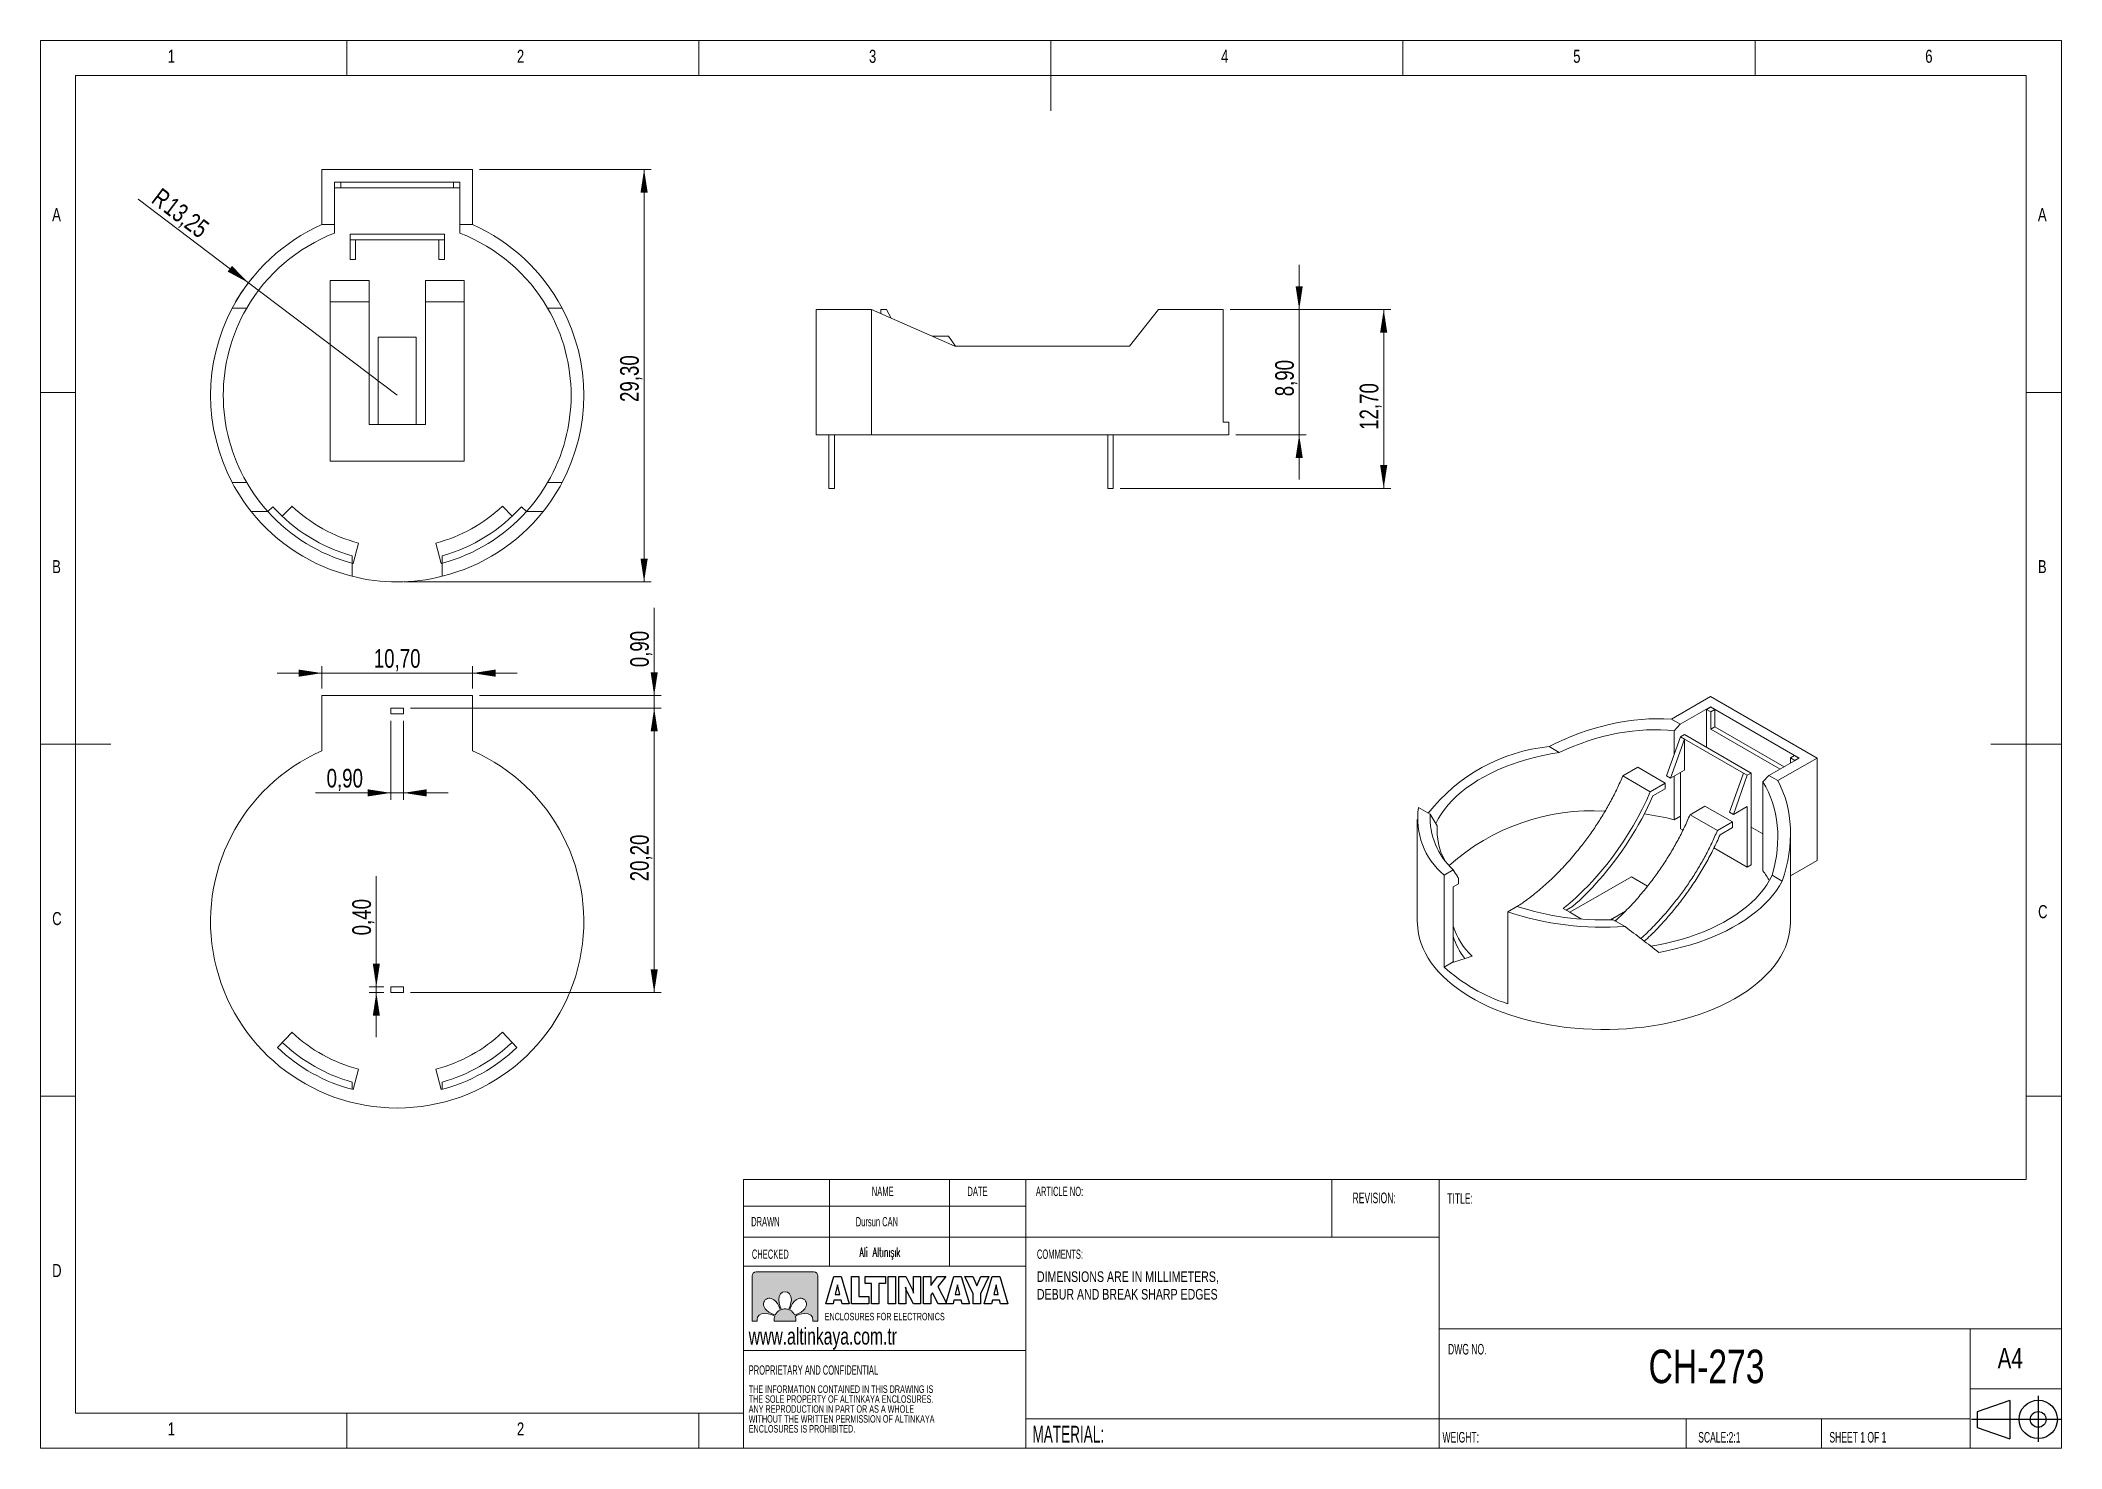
# Model space of a CAD drawing. Header units: millimetres. Extents: x 5 to 292, y 5 to 205.
import ezdxf

# ---------------------------------------------------------------- set-up
doc = ezdxf.new("R2010")
doc.units = ezdxf.units.MM
doc.layers.add('FORMAT', color=7, linetype='Continuous')
doc.layers.add('LAYER2', color=1, linetype='Continuous')
doc.layers.add('LAYER1', color=7, linetype='Continuous', lineweight=15)
doc.styles.add('SLDTEXTSTYLE0', font='TXT', dxfattribs={"width": 0.7})
doc.styles.add('SLDTEXTSTYLE1', font='TXT', dxfattribs={"width": 0.75})
doc.styles.add('SLDTEXTSTYLE2', font='TXT', dxfattribs={"width": 0.605})
doc.styles.add('SLDTEXTSTYLE3', font='TXT', dxfattribs={"width": 0.605, "bigfont": 'bigfont'})
doc.dimstyles.new('SLDDIMSTYLE0', dxfattribs={"dimtxt": 2.645833, "dimasz": 3.302, "dimexe": 0, "dimexo": 0.0625, "dimgap": 0.661458, "dimtad": 2, "dimlfac": 0.5, "dimrnd": 1e-09, "dimzin": 12, "dimdsep": 46, "dimtxsty": 'SLDTEXTSTYLE1', "dimsah": 1, "dimcen": 0.09, "dimadec": 0, "dimazin": 0, "dimtfac": 1, "dimtofl": 0, "dimtmove": 0, "dimatfit": 3, "dimfxl": 1, "dimtolj": 1, "dimtzin": 12, "dimarcsym": 0})
doc.dimstyles.new('SLDDIMSTYLE1', dxfattribs={"dimtxt": 2.645833, "dimasz": 3.302, "dimexe": 0, "dimexo": 0.0625, "dimgap": 0.661458, "dimtad": 2, "dimlfac": 0.5, "dimrnd": 1e-09, "dimzin": 12, "dimdsep": 46, "dimtxsty": 'SLDTEXTSTYLE1', "dimsah": 1, "dimcen": 0.09, "dimadec": 0, "dimazin": 0, "dimtfac": 1, "dimtofl": 0, "dimtmove": 0, "dimatfit": 3, "dimfxl": 1, "dimtolj": 1, "dimtzin": 12, "dimarcsym": 0})
doc.dimstyles.new('SLDDIMSTYLE2', dxfattribs={"dimtxt": 2.645833, "dimasz": 3.302, "dimexe": 0, "dimexo": 0.0625, "dimgap": 0.661458, "dimtad": 2, "dimlfac": 0.5, "dimrnd": 1e-09, "dimzin": 12, "dimdsep": 46, "dimtxsty": 'SLDTEXTSTYLE1', "dimsah": 1, "dimcen": 0.09, "dimadec": 0, "dimazin": 0, "dimtfac": 1, "dimtofl": 0, "dimtmove": 0, "dimatfit": 3, "dimfxl": 1, "dimtolj": 1, "dimtzin": 12, "dimarcsym": 0})

msp = doc.modelspace()

# ---------------------------------------------------------------- texts
at = {"color": 7, "linetype": 'Continuous', "lineweight": 0, "attachment_point": 1}
for s, insert, char_height, style in [('1', (23.083, 203.668), 1.852, 'SLDTEXTSTYLE1'), ('2', (72.667, 203.668), 1.852, 'SLDTEXTSTYLE1'), ('3', (122.667, 203.668), 1.852, 'SLDTEXTSTYLE1'), ('4', (172.667, 203.668), 1.852, 'SLDTEXTSTYLE1'), ('5', (222.667, 203.668), 1.852, 'SLDTEXTSTYLE1'), ('6', (272.667, 203.668), 1.852, 'SLDTEXTSTYLE1'), ('A', (6.667, 181.168), 1.852, 'SLDTEXTSTYLE1'), ('A', (288.667, 181.168), 1.852, 'SLDTEXTSTYLE1'), ('B', (6.667, 131.168), 1.852, 'SLDTEXTSTYLE1'), ('B', (288.667, 131.168), 1.852, 'SLDTEXTSTYLE1'), ('C', (6.667, 81.168), 1.852, 'SLDTEXTSTYLE1'), ('C', (288.693, 82.15), 1.852, 'SLDTEXTSTYLE1'), ('D', (6.667, 31.168), 1.852, 'SLDTEXTSTYLE1'), ('www.altinkaya.com.tr', (105.583, 22.104), 2.38125, 'SLDTEXTSTYLE0'), ('1', (23.083, 8.668), 1.852, 'SLDTEXTSTYLE1'), ('2', (72.667, 8.668), 1.852, 'SLDTEXTSTYLE1')]:
    msp.add_mtext(s, dxfattribs=dict(at, insert=insert, char_height=char_height, style=style))
at = {"layer": 'LAYER1', "attachment_point": 1}
for s, insert, char_height, style in [('NAME', (123.069, 42.143), 1.3229, 'SLDTEXTSTYLE2'), ('DATE', (136.647, 42.143), 1.3229, 'SLDTEXTSTYLE2'), ('ARTICLE NO:', (146.369, 42.143), 1.32292, 'SLDTEXTSTYLE2'), ('REVISION:', (191.342, 41.311), 1.5, 'SLDTEXTSTYLE2'), ('TITLE:', (204.784, 41.223), 1.5, 'SLDTEXTSTYLE2'), ('DRAWN', (105.936, 37.846), 1.3229, 'SLDTEXTSTYLE2'), ('Dursun CAN', (120.788, 37.837), 1.3229, 'SLDTEXTSTYLE2'), ('CHECKED', (106.036, 33.226), 1.3229, 'SLDTEXTSTYLE2'), ('Ali Altınışık', (121.312, 33.525), 1.32292, 'SLDTEXTSTYLE3'), ('COMMENTS:', (146.518, 33.226), 1.3229, 'SLDTEXTSTYLE2'), ('DWG NO.', (204.902, 19.813), 1.5, 'SLDTEXTSTYLE2'), ('CH-273', (233.378, 19.001), 4.7625, 'SLDTEXTSTYLE1'), ('A4', (282.949, 19.245), 2.9104, 'SLDTEXTSTYLE1'), ('PROPRIETARY AND CONFIDENTIAL', (105.583, 16.762), 1.32292, 'SLDTEXTSTYLE2'), ('MATERIAL: ', (145.883, 8.185), 2.3813, 'SLDTEXTSTYLE2'), ('WEIGHT: ', (204.111, 7.305), 1.4986, 'SLDTEXTSTYLE2'), ('SCALE:2:1', (240.427, 7.307), 1.5, 'SLDTEXTSTYLE2'), ('SHEET 1 OF 1', (259.057, 7.307), 1.5, 'SLDTEXTSTYLE2')]:
    msp.add_mtext(s, dxfattribs=dict(at, insert=insert, char_height=char_height, style=style))

# ---------------------------------------------------------------- blocks, each defined once
blk = doc.blocks.new('Block4')
at = {"color": 7, "linetype": 'Continuous', "lineweight": 0, "insert": (0.07, 1.37), "char_height": 1.3229, "attachment_point": 1, "style": 'SLDTEXTSTYLE0'}
blk.add_mtext('ENCLOSURES FOR ELECTRONICS', dxfattribs=at)
blk = doc.blocks.new('Block5')
at = {"layer": 'FORMAT'}
for p, q in [((6.79, 7.34), (1.01, 5.34)), ((6.79, 7.34), (6.79, 0.54)), ((11.82, 8.19), (11.82, 0)), ((0, 4.03), (15.88, 4.03)), ((1.01, 5.34), (1.01, 2.54)), ((1.01, 2.54), (6.79, 0.54))]:
    blk.add_line(p, q, dxfattribs=at)
for radius in [3.4, 1.4]:
    blk.add_circle((11.82, 3.99), radius, dxfattribs=at)
blk = doc.blocks.new('Block6')
at = {"layer": 'FORMAT', "color": 250}
for p, q in [((0, 0), (1.27, 4.36)), ((1.27, 4.36), (2.44, 4.36)), ((2.44, 4.36), (3.71, 0)), ((4.04, 0), (4.04, 4.36)), ((4.04, 4.36), (5.2, 4.36)), ((5.2, 4.36), (5.2, 1.16)), ((6.19, 3.21), (6.19, 4.36)), ((6.19, 4.36), (9.41, 4.36)), ((7.23, 3.21), (6.19, 3.21)), ((7.23, 0), (7.23, 3.21)), ((9.41, 3.21), (8.39, 3.21)), ((8.39, 3.21), (8.39, 0)), ((9.41, 4.36), (9.41, 3.21)), ((9.82, 0), (9.82, 4.36)), ((9.82, 4.36), (11, 4.36)), ((11, 4.36), (11, 0)), ((11.52, 0), (11.52, 4.36)), ((11.52, 4.36), (12.62, 4.36)), ((12.62, 4.36), (13.64, 2.33)), ((13.82, 2.3), (13.82, 4.36)), ((13.82, 4.36), (14.92, 4.36)), ((14.92, 4.36), (14.92, 0)), ((15.42, 0), (15.42, 4.36)), ((15.42, 4.36), (16.57, 4.36)), ((16.57, 4.36), (16.57, 2.92)), ((16.57, 2.92), (17.61, 4.36)), ((17.61, 4.36), (18.96, 4.36)), ((18.96, 4.36), (17.67, 2.75)), ((18.94, 0), (20.21, 4.36)), ((20.21, 4.36), (21.38, 4.36)), ((21.38, 4.36), (22.65, 0)), ((23.27, 1.61), (21.94, 4.36)), ((21.94, 4.36), (23.22, 4.36)), ((23.22, 4.36), (23.84, 2.87)), ((23.84, 2.87), (24.47, 4.36)), ((25.72, 4.36), (24.42, 1.61)), ((24.47, 4.36), (25.72, 4.36)), ((25, 0), (26.27, 4.36)), ((26.27, 4.36), (27.44, 4.36)), ((27.44, 4.36), (28.71, 0)), ((1.14, 0), (0, 0)), ((1.28, 0.58), (1.14, 0)), ((2.43, 0.58), (1.28, 0.58)), ((1.86, 3), (1.49, 1.49)), ((1.49, 1.49), (2.22, 1.49)), ((2.22, 1.49), (1.86, 3)), ((2.56, 0), (2.43, 0.58)), ((3.71, 0), (2.56, 0)), ((6.77, 0), (4.04, 0)), ((5.2, 1.16), (6.77, 1.16)), ((6.77, 1.16), (6.77, 0)), ((8.39, 0), (7.23, 0)), ((11, 0), (9.82, 0)), ((12.62, 0), (11.52, 0)), ((12.62, 2.04), (12.62, 0)), ((13.82, 0), (12.8, 2.01)), ((14.92, 0), (13.82, 0)), ((16.57, 0), (15.42, 0)), ((16.86, 1.75), (16.57, 1.39)), ((16.57, 1.39), (16.57, 0)), ((17.74, 0), (16.86, 1.75)), ((17.67, 2.75), (19.12, 0)), ((19.12, 0), (17.74, 0)), ((20.08, 0), (18.94, 0)), ((20.22, 0.58), (20.08, 0)), ((21.37, 0.58), (20.22, 0.58)), ((20.8, 3), (20.43, 1.49)), ((20.43, 1.49), (21.16, 1.49)), ((21.16, 1.49), (20.8, 3)), ((21.5, 0), (21.37, 0.58)), ((22.65, 0), (21.5, 0)), ((23.27, 0), (23.27, 1.61)), ((24.42, 0), (23.27, 0)), ((24.42, 1.61), (24.42, 0)), ((26.14, 0), (25, 0)), ((26.28, 0.58), (26.14, 0)), ((27.43, 0.58), (26.28, 0.58)), ((26.86, 3), (26.49, 1.49)), ((26.49, 1.49), (27.21, 1.49)), ((27.21, 1.49), (26.86, 3)), ((27.56, 0), (27.43, 0.58)), ((28.71, 0), (27.56, 0))]:
    blk.add_line(p, q, dxfattribs=at)
for points in [[(12.7, 2.26), (12.67, 2.37), (12.63, 2.5), (12.59, 2.64)], [(12.59, 2.64), (12.6, 2.56), (12.61, 2.48), (12.62, 2.4)], [(12.62, 2.4), (12.62, 2.31), (12.62, 2.19), (12.62, 2.04)], [(12.8, 2.01), (12.77, 2.07), (12.74, 2.16), (12.7, 2.26)], [(13.64, 2.33), (13.67, 2.28), (13.7, 2.19), (13.73, 2.09)], [(13.73, 2.09), (13.77, 1.99), (13.81, 1.86), (13.85, 1.71)], [(13.82, 1.97), (13.82, 2.06), (13.82, 2.17), (13.82, 2.3)], [(13.85, 1.71), (13.84, 1.79), (13.83, 1.87), (13.82, 1.97)]]:
    blk.add_open_spline(points, degree=3, dxfattribs=at)
blk = doc.blocks.new('SW_NOTE_0')
at = {"layer": 'LAYER1', "color": 0, "char_height": 1.5, "attachment_point": 1, "style": 'SLDTEXTSTYLE1'}
for s, insert in [('DIMENSIONS ARE IN MILLIMETERS, ', (0, 1.93)), ('DEBUR AND BREAK SHARP EDGES', (0, -0.57))]:
    blk.add_mtext(s, dxfattribs=dict(at, insert=insert))
blk = doc.blocks.new('SW_NOTE_1')
at = {"layer": 'LAYER1', "color": 0, "char_height": 1.0583, "attachment_point": 1, "style": 'SLDTEXTSTYLE2'}
for s, insert in [('THE INFORMATION CONTAINED IN THIS DRAWING IS ', (0, 1.36)), ('ANY REPRODUCTION IN PART OR AS A WHOLE ', (0, -1.46)), ('WITHOUT THE WRITTEN PERMISSION OF ALTINKAYA ', (0, -2.87)), ('THE SOLE PROPERTY OF ALTINKAYA ENCLOSURES.  ', (0, -0.05)), ('ENCLOSURES IS PROHIBITED.', (0, -4.28))]:
    blk.add_mtext(s, dxfattribs=dict(at, insert=insert))
blk = doc.blocks.new('*D6')
at = {"layer": 'LAYER1'}
for q in [(18.87, 182.43), (55.66, 154.58)]:
    blk.add_line((34.53, 170.57), q, dxfattribs=at)
blk.add_arc((55.66, 154.58), 26.5, 140.7239, 149.9393, dxfattribs=at)
blk.add_solid([(34.53, 170.57), (32.21, 172.97), (31.59, 172.16)], dxfattribs=at)
at = {"layer": 'LAYER1', "attachment_point": 1, "rotation": 322.885, "style": 'SLDTEXTSTYLE1'}
for s, insert, char_height in [('R', (22.19, 184.18), 2.65), ('13,25', (23.9, 182.89), 2.646)]:
    blk.add_mtext(s, dxfattribs=dict(at, insert=insert, char_height=char_height))
blk = doc.blocks.new('*D7')
at = {"layer": 'LAYER1'}
for p, q in [((67.36, 186.68), (91.73, 186.68)), ((90.73, 186.68), (90.73, 128.08)), ((56.66, 128.08), (91.73, 128.08))]:
    blk.add_line(p, q, dxfattribs=at)
for points in [[(90.73, 186.68), (90.22, 183.38), (91.24, 183.38)], [(90.73, 128.08), (91.24, 131.38), (90.22, 131.38)]]:
    blk.add_solid(points, dxfattribs=at)
at = {"layer": 'LAYER1', "insert": (87.32, 153.63), "char_height": 2.646, "attachment_point": 1, "rotation": 90, "style": 'SLDTEXTSTYLE1'}
blk.add_mtext('29,30', dxfattribs=at)
blk = doc.blocks.new('*D8')
at = {"layer": 'LAYER1'}
for p, q in [((183.76, 166.76), (183.76, 173.11)), ((173.98, 166.76), (184.76, 166.76)), ((183.76, 166.76), (183.76, 148.96)), ((174.76, 148.96), (184.76, 148.96)), ((183.76, 148.96), (183.76, 142.61))]:
    blk.add_line(p, q, dxfattribs=at)
for points in [[(183.76, 166.76), (184.27, 170.07), (183.25, 170.07)], [(183.76, 148.96), (183.25, 145.66), (184.27, 145.66)]]:
    blk.add_solid(points, dxfattribs=at)
at = {"layer": 'LAYER1', "insert": (180.35, 154.44), "char_height": 2.646, "attachment_point": 1, "rotation": 90, "style": 'SLDTEXTSTYLE1'}
blk.add_mtext('8,90', dxfattribs=at)
blk = doc.blocks.new('*D9')
at = {"layer": 'LAYER1'}
for p, q in [((173.98, 166.76), (196.76, 166.76)), ((195.76, 141.36), (195.76, 166.76)), ((158.36, 141.36), (196.76, 141.36))]:
    blk.add_line(p, q, dxfattribs=at)
for points in [[(195.76, 166.76), (195.25, 163.46), (196.27, 163.46)], [(195.76, 141.36), (196.27, 144.67), (195.25, 144.67)]]:
    blk.add_solid(points, dxfattribs=at)
at = {"layer": 'LAYER1', "insert": (192.35, 149.67), "char_height": 2.646, "attachment_point": 1, "rotation": 90, "style": 'SLDTEXTSTYLE1'}
blk.add_mtext('12,70', dxfattribs=at)
blk = doc.blocks.new('*D10')
at = {"layer": 'LAYER1'}
for p, q in [((57.56, 110.13), (93.16, 110.13)), ((92.16, 110.13), (92.16, 69.73)), ((57.56, 69.73), (93.16, 69.73))]:
    blk.add_line(p, q, dxfattribs=at)
for points in [[(92.16, 110.13), (91.66, 106.83), (92.67, 106.83)], [(92.16, 69.73), (92.67, 73.03), (91.66, 73.03)]]:
    blk.add_solid(points, dxfattribs=at)
at = {"layer": 'LAYER1', "insert": (88.75, 85.53), "char_height": 2.646, "attachment_point": 1, "rotation": 90, "style": 'SLDTEXTSTYLE1'}
blk.add_mtext('20,20', dxfattribs=at)
blk = doc.blocks.new('*D11')
at = {"layer": 'LAYER1'}
for p, q in [((92.16, 111.93), (92.16, 124.38)), ((57.56, 110.13), (93.16, 110.13)), ((67.36, 111.93), (93.16, 111.93)), ((92.16, 110.13), (92.16, 111.93)), ((92.16, 110.13), (92.16, 103.78))]:
    blk.add_line(p, q, dxfattribs=at)
for points in [[(92.16, 111.93), (92.67, 115.23), (91.66, 115.23)], [(92.16, 110.13), (91.66, 106.83), (92.67, 106.83)]]:
    blk.add_solid(points, dxfattribs=at)
at = {"layer": 'LAYER1', "insert": (88.75, 115.95), "char_height": 2.646, "attachment_point": 1, "rotation": 90, "style": 'SLDTEXTSTYLE1'}
blk.add_mtext('0,90', dxfattribs=at)
blk = doc.blocks.new('*D12')
at = {"layer": 'LAYER1'}
for p, q in [((54.76, 108.33), (54.76, 97.1)), ((56.56, 108.33), (56.56, 97.1)), ((54.76, 98.1), (44.05, 98.1)), ((54.76, 98.1), (56.56, 98.1)), ((56.56, 98.1), (62.91, 98.1))]:
    blk.add_line(p, q, dxfattribs=at)
for points in [[(54.76, 98.1), (51.46, 98.61), (51.46, 97.59)], [(56.56, 98.1), (59.87, 97.59), (59.87, 98.61)]]:
    blk.add_solid(points, dxfattribs=at)
at = {"layer": 'LAYER1', "insert": (45.64, 101.51), "char_height": 2.646, "attachment_point": 1, "style": 'SLDTEXTSTYLE1'}
blk.add_mtext('0,90', dxfattribs=at)
blk = doc.blocks.new('*D13')
at = {"layer": 'LAYER1'}
for p, q in [((52.7, 70.53), (52.7, 86.29)), ((53.76, 70.53), (51.7, 70.53)), ((53.76, 69.73), (51.7, 69.73)), ((52.7, 70.53), (52.7, 69.73)), ((52.7, 69.73), (52.7, 63.38))]:
    blk.add_line(p, q, dxfattribs=at)
for points in [[(52.7, 70.53), (53.21, 73.83), (52.2, 73.83)], [(52.7, 69.73), (52.2, 66.43), (53.21, 66.43)]]:
    blk.add_solid(points, dxfattribs=at)
at = {"layer": 'LAYER1', "insert": (49.29, 77.86), "char_height": 2.646, "attachment_point": 1, "rotation": 90, "style": 'SLDTEXTSTYLE1'}
blk.add_mtext('0,40', dxfattribs=at)
blk = doc.blocks.new('*D14')
at = {"layer": 'LAYER1'}
for p, q in [((44.96, 115.11), (38.61, 115.11)), ((44.96, 112.93), (44.96, 116.11)), ((44.96, 115.11), (66.36, 115.11)), ((66.36, 112.93), (66.36, 116.11)), ((66.36, 115.11), (72.71, 115.11))]:
    blk.add_line(p, q, dxfattribs=at)
for points in [[(44.96, 115.11), (41.66, 115.62), (41.66, 114.6)], [(66.36, 115.11), (69.67, 114.6), (69.67, 115.62)]]:
    blk.add_solid(points, dxfattribs=at)
at = {"layer": 'LAYER1', "insert": (52.34, 118.52), "char_height": 2.646, "attachment_point": 1, "style": 'SLDTEXTSTYLE1'}
blk.add_mtext('10,70', dxfattribs=at)

# ---------------------------------------------------------------- dimensions: what is measured, and where the dimension line sits
at = {"layer": 'LAYER1'}
for base, p1, p2, dimstyle, picture, middle in [((90.733, 128.081), (66.364, 186.681), (55.664, 128.081), 'SLDDIMSTYLE1', '*D7', (90.733, 158.031)), ((183.763, 148.964), (172.978, 166.764), (173.763, 148.964), 'SLDDIMSTYLE2', '*D8', (183.763, 157.864)), ((195.763, 166.764), (157.363, 141.364), (172.978, 166.764), 'SLDDIMSTYLE1', '*D9', (195.763, 154.064)), ((92.164, 111.931), (56.564, 110.131), (66.364, 111.931), 'SLDDIMSTYLE2', '*D11', (92.164, 119.369)), ((92.164, 69.731), (56.564, 110.131), (56.564, 69.731), 'SLDDIMSTYLE1', '*D10', (92.164, 89.931)), ((52.704, 69.731), (54.764, 70.531), (54.764, 69.731), 'SLDDIMSTYLE2', '*D13', (52.704, 81.278))]:
    dim = msp.add_linear_dim(base=base, p1=p1, p2=p2, angle=90, dimstyle=dimstyle, dxfattribs=at)
    dim.commit()
    dim.dimension.update_dxf_attribs({"geometry": picture, "text_midpoint": middle, "dimtype": 160})
dim = msp.add_radius_dim(center=(55.664, 154.581), mpoint=(34.533, 170.571), dimstyle='SLDDIMSTYLE0', dxfattribs=at)
dim.commit()
dim.dimension.update_dxf_attribs({"geometry": '*D6', "text_midpoint": (24.448, 178.202), "dimtype": 164})
for base, p1, p2, picture, middle in [((66.364, 115.109), (44.964, 111.931), (66.364, 111.931), '*D14', (56.737, 115.109)), ((56.564, 98.099), (54.764, 109.331), (56.564, 109.331), '*D12', (49.056, 98.099))]:
    dim = msp.add_linear_dim(base=base, p1=p1, p2=p2, dimstyle='SLDDIMSTYLE2', dxfattribs=at)
    dim.commit()
    dim.dimension.update_dxf_attribs({"geometry": picture, "text_midpoint": middle, "dimtype": 160})

# ---------------------------------------------------------------- hatches: boundary and pattern name
at = {"layer": 'LAYER2'}
h = msp.add_hatch(color=256, dxfattribs=at)
edge = h.paths.add_edge_path(flags=0)
edge.add_spline(control_points=[(106.639, 30.053), (106.317, 30.053), (106.054, 29.79), (106.054, 29.468)], knot_values=[0.9444444, 0.9444444, 0.9444444, 0.9444444, 1, 1, 1, 1], weights=[1, 1, 1, 1], degree=3, periodic=0)
edge.add_line((106.054, 29.468), (106.054, 23.031))
edge.add_line((106.054, 23.031), (106.792, 23.031))
edge.add_spline(control_points=[(106.792, 23.031), (106.775, 23.102), (106.767, 23.178), (106.767, 23.259)], knot_values=[0.7777778, 0.7777778, 0.7777778, 0.7777778, 0.8333333, 0.8333333, 0.8333333, 0.8333333], weights=[1, 1, 1, 1], degree=3, periodic=0)
edge.add_spline(control_points=[(106.767, 23.259), (106.765, 23.823), (107.187, 24.145), (107.895, 24.158)], knot_values=[0.7222222, 0.7222222, 0.7222222, 0.7222222, 0.7777778, 0.7777778, 0.7777778, 0.7777778], weights=[1, 1, 1, 1], degree=3, periodic=0)
edge.add_spline(control_points=[(107.895, 24.158), (108.515, 24.169), (109.131, 23.823), (109.274, 23.737)], knot_values=[0.6666667, 0.6666667, 0.6666667, 0.6666667, 0.7222222, 0.7222222, 0.7222222, 0.7222222], weights=[1, 1, 1, 1], degree=3, periodic=0)
edge.add_spline(control_points=[(109.274, 23.737), (109.224, 23.585), (109.196, 23.423), (109.196, 23.254)], knot_values=[0.6111111, 0.6111111, 0.6111111, 0.6111111, 0.6666667, 0.6666667, 0.6666667, 0.6666667], weights=[1, 1, 1, 1], degree=3, periodic=0)
edge.add_spline(control_points=[(109.196, 23.254), (109.196, 23.178), (109.202, 23.104), (109.212, 23.031)], knot_values=[0.5555556, 0.5555556, 0.5555556, 0.5555556, 0.6111111, 0.6111111, 0.6111111, 0.6111111], weights=[1, 1, 1, 1], degree=3, periodic=0)
edge.add_line((109.212, 23.031), (112.257, 23.031))
edge.add_spline(control_points=[(112.257, 23.031), (112.267, 23.104), (112.273, 23.178), (112.273, 23.254)], knot_values=[0.4444444, 0.4444444, 0.4444444, 0.4444444, 0.5, 0.5, 0.5, 0.5], weights=[1, 1, 1, 1], degree=3, periodic=0)
edge.add_spline(control_points=[(112.273, 23.254), (112.273, 23.42), (112.247, 23.58), (112.198, 23.729)], knot_values=[0.3888889, 0.3888889, 0.3888889, 0.3888889, 0.4444444, 0.4444444, 0.4444444, 0.4444444], weights=[1, 1, 1, 1], degree=3, periodic=0)
edge.add_spline(control_points=[(112.198, 23.729), (112.345, 23.817), (112.958, 24.16), (113.575, 24.148)], knot_values=[0.3333333, 0.3333333, 0.3333333, 0.3333333, 0.3888889, 0.3888889, 0.3888889, 0.3888889], weights=[1, 1, 1, 1], degree=3, periodic=0)
edge.add_spline(control_points=[(113.575, 24.148), (114.283, 24.135), (114.704, 23.813), (114.702, 23.249)], knot_values=[0.2777778, 0.2777778, 0.2777778, 0.2777778, 0.3333333, 0.3333333, 0.3333333, 0.3333333], weights=[1, 1, 1, 1], degree=3, periodic=0)
edge.add_spline(control_points=[(114.702, 23.249), (114.702, 23.172), (114.695, 23.099), (114.679, 23.031)], knot_values=[0.2222222, 0.2222222, 0.2222222, 0.2222222, 0.2777778, 0.2777778, 0.2777778, 0.2777778], weights=[1, 1, 1, 1], degree=3, periodic=0)
edge.add_line((114.679, 23.031), (115.416, 23.031))
edge.add_line((115.416, 23.031), (115.416, 29.468))
edge.add_spline(control_points=[(115.416, 29.468), (115.416, 29.79), (115.153, 30.053), (114.83, 30.053)], knot_values=[0.0555556, 0.0555556, 0.0555556, 0.0555556, 0.1111111, 0.1111111, 0.1111111, 0.1111111], weights=[1, 1, 1, 1], degree=3, periodic=0)
edge.add_line((114.83, 30.053), (106.639, 30.053))
edge = h.paths.add_edge_path(flags=0)
edge.add_spline(control_points=[(111.218, 24.714), (111.066, 24.765), (110.904, 24.792), (110.735, 24.792)], knot_values=[0.6666667, 0.6666667, 0.6666667, 0.6666667, 0.8333333, 0.8333333, 0.8333333, 0.8333333], weights=[1, 1, 1, 1], degree=3, periodic=0)
edge.add_spline(control_points=[(110.735, 24.792), (110.569, 24.792), (110.409, 24.766), (110.259, 24.717)], knot_values=[0.8333333, 0.8333333, 0.8333333, 0.8333333, 1, 1, 1, 1], weights=[1, 1, 1, 1], degree=3, periodic=0)
edge.add_spline(control_points=[(110.259, 24.717), (110.171, 24.865), (109.829, 25.477), (109.84, 26.094)], knot_values=[0, 0, 0, 0, 0.1666667, 0.1666667, 0.1666667, 0.1666667], weights=[1, 1, 1, 1], degree=3, periodic=0)
edge.add_spline(control_points=[(109.84, 26.094), (109.854, 26.802), (110.175, 27.224), (110.74, 27.221)], knot_values=[0.1666667, 0.1666667, 0.1666667, 0.1666667, 0.3333333, 0.3333333, 0.3333333, 0.3333333], weights=[1, 1, 1, 1], degree=3, periodic=0)
edge.add_spline(control_points=[(110.74, 27.221), (111.304, 27.224), (111.625, 26.802), (111.639, 26.094)], knot_values=[0.3333333, 0.3333333, 0.3333333, 0.3333333, 0.5, 0.5, 0.5, 0.5], weights=[1, 1, 1, 1], degree=3, periodic=0)
edge.add_spline(control_points=[(111.639, 26.094), (111.65, 25.473), (111.304, 24.857), (111.218, 24.714)], knot_values=[0.5, 0.5, 0.5, 0.5, 0.6666667, 0.6666667, 0.6666667, 0.6666667], weights=[1, 1, 1, 1], degree=3, periodic=0)
edge = h.paths.add_edge_path(flags=0)
edge.add_spline(control_points=[(109.367, 25.9), (109.812, 25.471), (110.003, 24.792), (110.044, 24.629)], knot_values=[0.6, 0.6, 0.6, 0.6, 0.8, 0.8, 0.8, 0.8], weights=[1, 1, 1, 1], degree=3, periodic=0)
edge.add_spline(control_points=[(110.044, 24.629), (109.752, 24.481), (109.512, 24.243), (109.363, 23.952)], knot_values=[0.8, 0.8, 0.8, 0.8, 1, 1, 1, 1], weights=[1, 1, 1, 1], degree=3, periodic=0)
edge.add_spline(control_points=[(109.363, 23.952), (109.195, 23.994), (108.522, 24.186), (108.095, 24.629)], knot_values=[0, 0, 0, 0, 0.2, 0.2, 0.2, 0.2], weights=[1, 1, 1, 1], degree=3, periodic=0)
edge.add_spline(control_points=[(108.095, 24.629), (107.604, 25.139), (107.533, 25.664), (107.933, 26.062)], knot_values=[0.2, 0.2, 0.2, 0.2, 0.4, 0.4, 0.4, 0.4], weights=[1, 1, 1, 1], degree=3, periodic=0)
edge.add_spline(control_points=[(107.933, 26.062), (108.331, 26.462), (108.856, 26.392), (109.367, 25.9)], knot_values=[0.4, 0.4, 0.4, 0.4, 0.6, 0.6, 0.6, 0.6], weights=[1, 1, 1, 1], degree=3, periodic=0)
edge = h.paths.add_edge_path(flags=0)
edge.add_spline(control_points=[(113.381, 24.622), (112.952, 24.176), (112.273, 23.985), (112.11, 23.944)], knot_values=[0.6, 0.6, 0.6, 0.6, 0.8, 0.8, 0.8, 0.8], weights=[1, 1, 1, 1], degree=3, periodic=0)
edge.add_spline(control_points=[(112.11, 23.944), (111.962, 24.237), (111.724, 24.476), (111.433, 24.625)], knot_values=[0.8, 0.8, 0.8, 0.8, 1, 1, 1, 1], weights=[1, 1, 1, 1], degree=3, periodic=0)
edge.add_spline(control_points=[(111.433, 24.625), (111.475, 24.793), (111.667, 25.466), (112.11, 25.894)], knot_values=[0, 0, 0, 0, 0.2, 0.2, 0.2, 0.2], weights=[1, 1, 1, 1], degree=3, periodic=0)
edge.add_spline(control_points=[(112.11, 25.894), (112.62, 26.385), (113.145, 26.455), (113.543, 26.055)], knot_values=[0.2, 0.2, 0.2, 0.2, 0.4, 0.4, 0.4, 0.4], weights=[1, 1, 1, 1], degree=3, periodic=0)
edge.add_spline(control_points=[(113.543, 26.055), (113.943, 25.657), (113.872, 25.132), (113.381, 24.622)], knot_values=[0.4, 0.4, 0.4, 0.4, 0.6, 0.6, 0.6, 0.6], weights=[1, 1, 1, 1], degree=3, periodic=0)

# ---------------------------------------------------------------- linework, layer by layer
at = {"color": 7, "linetype": 'Continuous', "lineweight": 15}
for p, q in [((66.364, 186.681), (44.964, 186.681)), ((44.964, 186.681), (44.964, 178.825)), ((66.364, 178.825), (66.364, 186.681)), ((64.564, 184.881), (46.764, 184.881)), ((46.764, 184.881), (46.764, 178.825)), ((46.784, 184.861), (46.784, 184.061)), ((47.664, 184.861), (46.784, 184.861)), ((46.784, 184.061), (47.664, 184.061)), ((47.664, 184.861), (47.664, 184.061)), ((63.664, 184.861), (47.664, 184.861)), ((47.664, 184.061), (63.664, 184.061)), ((63.664, 184.061), (63.664, 184.861)), ((64.544, 184.861), (63.664, 184.861)), ((63.664, 184.061), (64.544, 184.061)), ((64.544, 184.061), (64.544, 184.861)), ((64.564, 178.825), (64.564, 184.881)), ((44.964, 178.825), (46.764, 178.825)), ((46.764, 177.622), (46.764, 178.825)), ((64.564, 178.825), (66.364, 178.825)), ((64.564, 178.825), (64.564, 177.622)), ((62.364, 177.481), (48.964, 177.481)), ((48.964, 177.481), (48.964, 176.681)), ((48.964, 176.681), (48.964, 173.881)), ((48.964, 176.681), (49.764, 176.681)), ((49.764, 173.881), (49.764, 176.681)), ((61.564, 176.681), (49.764, 176.681)), ((61.564, 176.681), (62.364, 176.681)), ((61.564, 176.681), (61.564, 173.881)), ((62.364, 176.681), (62.364, 177.481)), ((62.364, 173.881), (62.364, 176.681)), ((49.764, 173.881), (48.964, 173.881)), ((62.364, 173.881), (61.564, 173.881)), ((51.664, 170.881), (46.164, 170.881)), ((46.164, 167.881), (46.164, 170.881)), ((51.664, 167.881), (51.664, 170.881)), ((65.164, 170.881), (59.664, 170.881)), ((59.664, 170.881), (59.664, 167.881)), ((65.164, 167.881), (65.164, 170.881)), ((32.245, 166.981), (34.303, 166.981)), ((51.664, 167.881), (46.164, 167.881)), ((65.164, 167.881), (59.664, 167.881)), ((77.026, 166.981), (79.084, 166.981)), ((115.163, 166.764), (115.163, 148.964)), ((115.163, 166.764), (123.019, 166.764)), ((123.019, 166.764), (123.019, 148.964)), ((134.863, 161.564), (123.019, 166.764)), ((124.363, 166.764), (124.363, 166.174)), ((124.363, 166.764), (125.163, 166.764)), ((125.163, 166.764), (125.795, 165.545)), ((163.763, 166.764), (159.663, 161.564)), ((163.763, 166.764), (172.978, 166.764)), ((172.978, 150.764), (172.978, 166.764)), ((52.964, 162.82), (52.964, 150.42)), ((58.364, 162.82), (52.964, 162.82)), ((58.364, 150.42), (58.364, 162.82)), ((133.963, 162.964), (131.674, 162.964)), ((134.946, 161.564), (133.963, 162.964)), ((159.663, 161.564), (134.863, 161.564)), ((52.964, 150.42), (51.664, 150.42)), ((52.964, 150.42), (58.364, 150.42)), ((59.664, 150.42), (58.364, 150.42)), ((173.763, 150.764), (172.978, 150.764)), ((173.763, 148.964), (173.763, 150.764)), ((115.163, 148.964), (123.019, 148.964)), ((116.963, 141.364), (116.963, 148.964)), ((117.763, 141.364), (117.763, 148.964)), ((123.019, 148.964), (173.763, 148.964)), ((156.563, 141.364), (156.563, 148.964)), ((157.363, 141.364), (157.363, 148.964)), ((46.164, 145.22), (65.164, 145.22)), ((32.245, 142.181), (34.303, 142.181)), ((77.026, 142.181), (79.084, 142.181)), ((117.763, 141.364), (116.963, 141.364)), ((157.363, 141.364), (156.563, 141.364)), ((34.928, 138.081), (37.284, 138.081)), ((37.284, 138.081), (38.028, 138.749)), ((40.727, 138.84), (39.35, 137.39)), ((71.979, 137.39), (70.602, 138.84)), ((73.301, 138.749), (74.045, 138.081)), ((74.045, 138.081), (76.401, 138.081)), ((49.404, 130.687), (50.164, 133.589)), ((61.164, 133.589), (61.925, 130.687)), ((49.264, 130.724), (49.264, 128.865)), ((62.064, 128.865), (62.064, 130.724)), ((44.964, 104.075), (44.964, 111.931)), ((44.964, 111.931), (66.364, 111.931)), ((56.564, 110.131), (54.764, 110.131)), ((54.764, 110.131), (54.764, 109.331)), ((54.764, 109.331), (56.564, 109.331)), ((56.564, 109.331), (56.564, 110.131)), ((66.364, 111.931), (66.364, 104.075)), ((242.167, 111.78), (236.612, 108.573)), ((242.167, 110.311), (237.884, 107.838)), ((242.167, 110.294), (241.601, 109.968)), ((241.601, 109.968), (241.601, 104.596)), ((241.601, 109.968), (242.223, 109.609)), ((257.299, 103.045), (242.167, 111.78)), ((254.753, 103.045), (242.167, 110.311)), ((242.167, 110.311), (242.167, 110.294)), ((242.789, 109.935), (242.167, 110.294)), ((242.789, 109.935), (242.223, 109.609)), ((242.223, 107.159), (242.223, 109.609)), ((242.789, 107.485), (242.789, 109.935)), ((236.612, 108.573), (237.884, 107.838)), ((237.034, 106.916), (237.884, 107.838)), ((237.034, 106.916), (237.034, 103.568)), ((238.49, 106.392), (237.924, 106.065)), ((247.965, 100.922), (238.49, 106.392)), ((242.789, 107.485), (242.223, 107.159)), ((242.223, 107.159), (252.052, 101.485)), ((252.617, 101.812), (242.789, 107.485)), ((219.242, 104.685), (220.698, 103.845)), ((237.924, 106.065), (235.944, 100.513)), ((236.51, 100.186), (238.49, 105.739)), ((237.924, 106.065), (238.49, 105.739)), ((246.834, 100.922), (238.49, 105.739)), ((238.49, 101.329), (238.49, 105.739)), ((253.537, 103.077), (254.103, 103.404)), ((254.725, 103.045), (254.103, 103.404)), ((229.722, 100.513), (231.843, 101.738)), ((233.611, 98.268), (229.722, 100.513)), ((235.732, 99.493), (231.843, 101.738)), ((236.51, 100.186), (235.944, 100.513)), ((238.49, 101.329), (236.51, 100.186)), ((237.034, 100.489), (237.034, 94.283)), ((237.924, 101.003), (237.924, 93.001)), ((246.834, 100.922), (244.854, 95.37)), ((245.419, 95.043), (247.399, 100.595)), ((246.834, 100.922), (247.399, 100.595)), ((247.399, 100.595), (247.965, 100.922)), ((247.965, 100.922), (247.965, 87.857)), ((250.471, 100.572), (249.62, 99.65)), ((250.471, 100.572), (254.753, 103.045)), ((250.471, 100.572), (251.744, 99.838)), ((251.744, 99.838), (257.299, 103.045)), ((253.537, 103.077), (254.159, 102.718)), ((253.537, 102.343), (253.537, 103.077)), ((254.159, 102.718), (254.725, 103.045)), ((254.159, 102.718), (254.159, 102.702)), ((254.725, 103.045), (254.725, 103.028)), ((257.299, 103.045), (257.299, 88.51)), ((233.611, 98.268), (235.732, 99.493)), ((233.992, 97.671), (235.732, 98.676)), ((235.732, 99.493), (235.732, 98.676)), ((249.62, 99.65), (249.62, 87.017)), ((200.705, 96.038), (202.37, 95.077)), ((202.37, 95.077), (203.369, 93.412)), ((237.924, 94.797), (237.034, 94.283)), ((241.389, 96.227), (239.268, 95.002)), ((243.157, 92.757), (239.268, 95.002)), ((245.278, 93.982), (241.389, 96.227)), ((245.419, 95.043), (244.854, 95.37)), ((247.399, 96.186), (245.419, 95.043)), ((247.399, 96.186), (247.399, 87.531)), ((200.535, 94.309), (200.535, 79.775)), ((203.345, 92.268), (203.369, 92.596)), ((203.369, 92.596), (203.369, 93.412)), ((237.924, 93.001), (238.258, 92.808)), ((243.157, 92.757), (245.278, 93.982)), ((243.538, 92.161), (245.278, 93.165)), ((245.278, 93.982), (245.278, 93.165)), ((247.965, 93.229), (249.62, 92.274)), ((253.535, 79.775), (253.535, 92.335)), ((242.654, 90.27), (247.399, 87.531)), ((205.64, 87.183), (204.326, 86.424)), ((204.326, 73.36), (204.326, 86.424)), ((230.951, 86.191), (222.183, 81.129)), ((233.244, 84.867), (230.951, 86.191)), ((247.399, 87.531), (247.965, 87.857)), ((250.908, 86.405), (252.363, 85.565)), ((253.535, 86.337), (257.299, 88.51)), ((206.373, 85.157), (205.64, 84.734)), ((205.64, 74.119), (205.64, 84.734)), ((206.373, 85.157), (206.373, 85.973)), ((213.377, 81.199), (214.691, 81.958)), ((213.377, 68.135), (213.377, 81.199)), ((222.183, 81.129), (221.264, 81.66)), ((222.584, 81.941), (221.681, 81.419)), ((222.183, 81.129), (223.846, 80.169)), ((227.968, 80.06), (230.091, 81.286)), ((228.364, 80.071), (230.03, 79.109)), ((228.592, 79.939), (228.845, 80.085)), ((205.713, 74.046), (208.302, 74.921)), ((204.326, 73.36), (205.64, 74.119)), ((56.564, 70.531), (54.764, 70.531)), ((54.764, 70.531), (54.764, 69.731)), ((54.764, 69.731), (56.564, 69.731)), ((56.564, 69.731), (56.564, 70.531)), ((38.662, 61.915), (40.727, 64.091)), ((70.602, 64.091), (72.667, 61.915)), ((50.164, 58.84), (49.404, 55.938)), ((61.925, 55.938), (61.164, 58.84)), ((49.264, 55.975), (49.264, 57.012)), ((62.064, 57.012), (62.064, 55.975))]:
    msp.add_line(p, q, dxfattribs=at)
at = {"color": 22, "linetype": 'Continuous', "lineweight": 0}
for p, q in [((106.054, 23.031), (106.054, 29.468)), ((106.639, 30.053), (114.83, 30.053)), ((115.416, 29.468), (115.416, 23.031)), ((106.792, 23.031), (106.054, 23.031)), ((112.257, 23.031), (109.212, 23.031)), ((115.416, 23.031), (114.679, 23.031))]:
    msp.add_line(p, q, dxfattribs=at)
at = {"color": 7, "linetype": 'Continuous', "lineweight": 15, "flags": 128}
for points in [[(203.171, 93.742), (203.509, 94.407), (203.915, 95.081), (204.379, 95.743), (204.9, 96.391), (205.477, 97.023), (206.107, 97.637), (206.791, 98.233), (207.525, 98.807), (208.307, 99.36), (209.137, 99.89), (210.012, 100.395), (210.929, 100.874), (211.887, 101.326), (212.883, 101.75), (213.914, 102.144), (214.979, 102.508), (216.073, 102.841), (217.195, 103.142), (218.342, 103.41), (219.51, 103.644), (220.698, 103.845)], [(250.908, 86.405), (250.561, 85.719), (250.154, 85.045), (249.69, 84.383), (249.169, 83.735), (248.593, 83.103), (247.962, 82.489), (247.279, 81.894), (246.545, 81.319), (245.762, 80.766), (244.932, 80.236), (244.057, 79.731), (243.14, 79.252), (242.182, 78.8), (241.186, 78.376), (240.155, 77.982), (239.091, 77.618), (237.996, 77.285), (236.874, 76.984), (235.728, 76.716), (234.559, 76.482), (233.682, 76.33)], [(252.363, 85.565), (251.975, 84.892), (251.533, 84.23), (251.038, 83.58), (250.491, 82.945), (249.895, 82.325), (249.249, 81.721), (248.555, 81.136), (247.815, 80.57), (247.03, 80.024), (246.202, 79.499), (245.334, 78.998), (244.425, 78.52), (243.48, 78.067), (242.499, 77.64), (241.484, 77.239), (240.439, 76.866), (239.365, 76.522), (238.264, 76.206), (237.139, 75.921), (235.993, 75.665), (234.827, 75.441)], [(200.535, 79.775), (200.538, 79.522), (200.587, 78.809), (200.694, 78.099), (200.858, 77.393), (201.078, 76.691), (201.355, 75.997), (201.688, 75.31), (202.076, 74.634), (202.518, 73.968), (203.013, 73.315), (203.56, 72.676), (204.158, 72.053), (204.806, 71.446), (205.502, 70.857), (206.245, 70.288), (207.033, 69.739), (207.865, 69.212), (208.738, 68.708), (209.651, 68.228), (210.601, 67.773), (211.588, 67.344), (212.607, 66.942), (213.658, 66.568), (214.738, 66.223), (215.845, 65.907), (216.976, 65.621), (218.129, 65.366), (219.302, 65.142), (220.491, 64.95), (221.694, 64.79), (222.909, 64.663), (224.133, 64.569), (225.363, 64.507), (226.596, 64.479), (227.831, 64.483), (229.064, 64.521), (230.293, 64.593), (231.514, 64.697), (232.726, 64.833), (233.925, 65.003), (235.11, 65.204), (236.277, 65.437), (237.424, 65.701), (238.548, 65.996), (239.647, 66.32), (240.719, 66.674), (241.761, 67.056), (242.772, 67.466), (243.748, 67.903), (244.687, 68.365), (245.589, 68.852), (246.45, 69.363), (247.269, 69.896), (248.044, 70.451), (248.774, 71.026), (249.456, 71.62), (250.09, 72.232), (250.673, 72.86), (251.206, 73.503), (251.685, 74.16), (252.112, 74.829), (252.483, 75.509), (252.8, 76.198), (253.061, 76.894), (253.265, 77.597), (253.412, 78.305), (253.502, 79.016), (253.535, 79.728), (253.535, 79.775)]]:
    msp.add_lwpolyline(points, dxfattribs=at)
at = {"color": 7, "linetype": 'Continuous', "lineweight": 15}
for centre, radius, start, end in [((55.664, 154.581), 26.5, 113.8143, 152.10034), ((55.664, 154.581), 26.5, 27.89966, 66.1857), ((55.664, 154.581), 24.7, 111.12009, 149.86598), ((55.664, 154.581), 24.7, 30.13402, 68.87991), ((55.664, 154.581), 26.5, 152.10034, 207.89966), ((55.664, 154.581), 24.7, 149.86598, 210.13402), ((55.664, 154.581), 24.7, 329.86598, 30.13402), ((55.664, 154.581), 26.5, 332.10034, 27.89966), ((55.664, 154.581), 26.5, 207.89966, 218.50929), ((55.664, 154.581), 24.7, 210.13402, 221.91414), ((55.664, 154.581), 24.7, 318.08586, 329.86598), ((55.664, 154.581), 26.5, 321.49071, 332.10034), ((55.664, 154.581), 26.5, 218.50929, 256.02435), ((55.664, 154.581), 24.7, 221.91414, 254.98278), ((55.664, 154.581), 23.7, 221.91414, 254.33322), ((55.664, 154.581), 21.7, 226.49917, 255.31787), ((55.664, 154.581), 21.7, 284.68213, 313.50083), ((55.664, 154.581), 23.7, 285.66678, 318.08586), ((55.664, 154.581), 24.7, 285.01722, 318.08586), ((55.664, 154.581), 26.5, 283.97565, 321.49071), ((55.664, 154.581), 24.7, 254.98278, 255.31787), ((55.664, 154.581), 24.7, 284.68213, 285.01722), ((55.664, 154.581), 26.5, 256.02435, 283.97565), ((55.664, 79.831), 26.5, 113.8143, 66.1857), ((221.857, 79.658), 25.163, 95.96363, 141.75262), ((211.099, 94.464), 10.513, 171.38866, 229.88794), ((212.265, 94.551), 9.908, 176.96029, 228.04093), ((225.332, 65.319), 30.241, 86.47691, 132.04536), ((227.556, 57.005), 38.464, 75.73544, 82.22098), ((211.812, 92.72), 8.472, 175.31189, 209.45624), ((240.543, 80.016), 11.463, 29.45718, 37.63835), ((226.945, 121.914), 42.916, 251.56885, 274.12257), ((226.895, 119.894), 39.85, 252.16727, 272.11324), ((214.973, 82.073), 9.78, 197.38797, 226.9932), ((214.507, 80.406), 9.276, 197.08753, 218.91568), ((220.973, 91.745), 24.802, 227.84024, 252.16514), ((216.387, 84.859), 15.194, 224.98354, 225.3693), ((55.664, 79.831), 21.7, 226.49917, 255.31787), ((55.664, 79.831), 21.7, 284.68213, 313.50083), ((55.664, 79.831), 24.7, 226.49917, 255.31787), ((55.664, 79.831), 23.7, 226.49917, 254.33322), ((55.664, 79.831), 24.7, 284.68213, 313.50083), ((55.664, 79.831), 23.7, 285.66678, 313.50083)]:
    msp.add_arc(centre, radius, start, end, dxfattribs=at)
for centre, major_axis, ratio, start_param, end_param in [((227.035, 85.618), (24.172, 15.151), 0.7168779, 0.7787257, 1.4469432), ((227.035, 85.618), (22.53, 14.122), 0.7168779, 0.7317029, 1.4079463), ((227.035, 85.618), (22.53, 14.122), 0.7168779, 5.6014146, 6.277658), ((227.035, 85.618), (24.172, 15.151), 0.7168779, 5.5624177, 6.2306352), ((227.035, 77.221), (26.426, -19.658), 0.1003426, 1.3468415, 1.5320145)]:
    msp.add_ellipse(centre, major_axis=major_axis, ratio=ratio, start_param=start_param, end_param=end_param, dxfattribs=at)
for points in [[(46.164, 145.22), (46.164, 154.086), (46.164, 162.914), (46.164, 167.881)], [(51.664, 150.42), (51.664, 157.411), (51.664, 163.891), (51.664, 167.881)], [(59.664, 150.42), (59.664, 157.411), (59.664, 163.891), (59.664, 167.881)], [(65.164, 145.22), (65.164, 154.086), (65.164, 162.914), (65.164, 167.881)], [(221.264, 81.66), (226.207, 85.683), (230.79, 91.578), (233.611, 98.268)]]:
    msp.add_open_spline(points, degree=3, dxfattribs=at)
for points, knots in [([(49.264, 131.761), (49.264, 131.692), (49.264, 131.623), (49.264, 131.554), (49.264, 131.277), (49.264, 131), (49.264, 130.724)], [0.0032426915, 0.0032426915, 0.0032426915, 0.0032426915, 0.0034680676, 0.0034680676, 0.0034680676, 0.0043691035, 0.0043691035, 0.0043691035, 0.0043691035]), ([(62.064, 130.724), (62.064, 131), (62.064, 131.277), (62.064, 131.554), (62.064, 131.623), (62.064, 131.692), (62.064, 131.761)], [0.0025670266, 0.0025670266, 0.0025670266, 0.0025670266, 0.0034680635, 0.0034680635, 0.0034680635, 0.0036934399, 0.0036934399, 0.0036934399, 0.0036934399]), ([(214.699, 81.956), (214.95, 82.116), (215.786, 82.652), (217.193, 83.735), (218.906, 85.19), (220.577, 86.797), (222.194, 88.534), (223.634, 90.261), (224.901, 91.942), (226.007, 93.547), (227.05, 95.212), (228.023, 96.933), (228.928, 98.702), (229.456, 99.908), (229.722, 100.513)], [0, 0, 0, 0, 0.0420032, 0.1400863, 0.2382106, 0.3363389, 0.4344551, 0.5325819, 0.609748, 0.6870364, 0.764548, 0.8424202, 0.9208306, 1, 1, 1, 1]), ([(222.584, 81.941), (223.881, 83.085), (225.145, 84.352), (229.375, 89.148), (232.052, 93.23), (233.992, 97.671)], [0.29986462, 0.29986462, 0.29986462, 0.29986462, 0.5, 0.5, 1, 1, 1, 1]), ([(239.268, 95.002), (238.996, 94.383), (238.456, 93.151), (237.528, 91.344), (236.529, 89.588), (235.457, 87.89), (234.32, 86.255), (233.055, 84.595), (231.656, 82.934), (230.164, 81.325), (229.145, 80.364), (228.656, 79.903)], [0, 0, 0, 0, 0.1079788, 0.2149065, 0.3210958, 0.4267966, 0.5322007, 0.6374467, 0.7613969, 0.8853375, 1, 1, 1, 1]), ([(232.274, 77.408), (232.294, 77.425), (232.884, 77.928), (234.009, 79.051), (235.63, 80.775), (237.069, 82.506), (238.336, 84.186), (239.442, 85.791), (240.485, 87.456), (241.458, 89.177), (242.363, 90.946), (242.891, 92.152), (243.157, 92.757)], [0, 0, 0, 0, 0.0044576, 0.1326963, 0.2609191, 0.389156, 0.4900002, 0.5910044, 0.6923002, 0.7940672, 0.8965376, 1, 1, 1, 1]), ([(232.774, 77.028), (233.063, 77.292), (233.857, 78.018), (235.115, 79.324), (236.542, 80.928), (237.912, 82.631), (239.211, 84.409), (240.432, 86.256), (241.564, 88.163), (242.616, 90.134), (243.23, 91.483), (243.538, 92.161)], [0, 0, 0, 0, 0.066839, 0.1834965, 0.300223, 0.4170892, 0.5341784, 0.6495272, 0.7654196, 0.8821264, 1, 1, 1, 1]), ([(206.373, 85.973), (206.324, 86.054), (206.275, 86.135), (206.227, 86.215), (206.031, 86.538), (205.835, 86.86), (205.64, 87.183)], [0.0032426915, 0.0032426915, 0.0032426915, 0.0032426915, 0.0034680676, 0.0034680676, 0.0034680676, 0.0043691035, 0.0043691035, 0.0043691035, 0.0043691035])]:
    msp.add_open_spline(points, degree=3, knots=knots, dxfattribs=at)
at = {"color": 22, "linetype": 'Continuous', "lineweight": 0}
for points in [[(106.054, 29.468), (106.054, 29.79), (106.317, 30.053), (106.639, 30.053)], [(114.83, 30.053), (115.153, 30.053), (115.416, 29.79), (115.416, 29.468)], [(108.095, 24.629), (107.604, 25.139), (107.533, 25.664), (107.933, 26.062)], [(107.933, 26.062), (108.331, 26.462), (108.856, 26.392), (109.367, 25.9)], [(109.367, 25.9), (109.812, 25.471), (110.003, 24.792), (110.044, 24.629)], [(110.259, 24.717), (110.171, 24.865), (109.829, 25.477), (109.84, 26.094)], [(109.84, 26.094), (109.854, 26.802), (110.175, 27.224), (110.74, 27.221)], [(110.74, 27.221), (111.304, 27.224), (111.625, 26.802), (111.639, 26.094)], [(111.639, 26.094), (111.65, 25.473), (111.304, 24.857), (111.218, 24.714)], [(111.433, 24.625), (111.475, 24.793), (111.667, 25.466), (112.11, 25.894)], [(112.11, 25.894), (112.62, 26.385), (113.145, 26.455), (113.543, 26.055)], [(113.543, 26.055), (113.943, 25.657), (113.872, 25.132), (113.381, 24.622)], [(107.895, 24.158), (107.187, 24.145), (106.765, 23.823), (106.767, 23.259)], [(106.767, 23.259), (106.767, 23.178), (106.775, 23.102), (106.792, 23.031)], [(109.274, 23.737), (109.131, 23.823), (108.515, 24.169), (107.895, 24.158)], [(109.363, 23.952), (109.195, 23.994), (108.522, 24.186), (108.095, 24.629)], [(109.196, 23.254), (109.196, 23.423), (109.224, 23.585), (109.274, 23.737)], [(109.212, 23.031), (109.202, 23.104), (109.196, 23.178), (109.196, 23.254)], [(110.044, 24.629), (109.752, 24.481), (109.512, 24.243), (109.363, 23.952)], [(110.735, 24.792), (110.569, 24.792), (110.409, 24.766), (110.259, 24.717)], [(111.218, 24.714), (111.066, 24.765), (110.904, 24.792), (110.735, 24.792)], [(112.11, 23.944), (111.962, 24.237), (111.724, 24.476), (111.433, 24.625)], [(113.381, 24.622), (112.952, 24.176), (112.273, 23.985), (112.11, 23.944)], [(113.575, 24.148), (112.958, 24.16), (112.345, 23.817), (112.198, 23.729)], [(112.198, 23.729), (112.247, 23.58), (112.273, 23.42), (112.273, 23.254)], [(112.273, 23.254), (112.273, 23.178), (112.267, 23.104), (112.257, 23.031)], [(114.702, 23.249), (114.704, 23.813), (114.283, 24.135), (113.575, 24.148)], [(114.679, 23.031), (114.695, 23.099), (114.702, 23.172), (114.702, 23.249)]]:
    msp.add_open_spline(points, degree=3, dxfattribs=at)
at = {"layer": 'LAYER1'}
for p, q in [((292, 205), (5, 205)), ((5, 205), (5, 5)), ((48.5, 200), (48.5, 205)), ((98.5, 205), (98.5, 200)), ((148.5, 205), (148.5, 195)), ((198.5, 205), (198.5, 200)), ((248.5, 200), (248.5, 205)), ((292, 77.25), (292, 205)), ((287, 200), (10, 200)), ((10, 200), (10, 10)), ((287, 43.194), (287, 200)), ((10, 155), (5, 155)), ((287, 155), (292, 155)), ((5, 105), (15, 105)), ((292, 105), (282, 105)), ((292, 5), (292, 77.25)), ((10, 55), (5, 55)), ((287, 55), (292, 55)), ((159.451, 43.194), (104.828, 43.194)), ((104.828, 43.194), (104.828, 7.374)), ((117.048, 43.194), (117.048, 30.865)), ((134.087, 43.194), (134.087, 30.865)), ((144.94, 39.384), (144.94, 43.194)), ((159.451, 43.194), (287, 43.194)), ((188.39, 43.194), (188.39, 34.967)), ((203.628, 43.194), (203.628, 34.967)), ((104.828, 39.384), (144.94, 39.384)), ((144.94, 39.384), (144.94, 4.944)), ((104.828, 34.967), (144.94, 34.967)), ((144.94, 34.967), (203.628, 34.967)), ((203.628, 34.967), (203.628, 9.194)), ((104.828, 30.865), (144.94, 30.865)), ((203.628, 21.944), (292, 21.944)), ((279.028, 21.944), (279.028, 4.944)), ((104.828, 18.858), (144.94, 18.858)), ((10, 10), (98.5, 10)), ((48.5, 5), (48.5, 10)), ((98.5, 10), (104.828, 10)), ((98.5, 10), (98.5, 5)), ((144.94, 9.194), (279.028, 9.194)), ((203.628, 9.194), (203.628, 5)), ((238.708, 9.194), (238.708, 4.944)), ((104.828, 7.374), (104.828, 5)), ((5, 5), (292, 5))]:
    msp.add_line(p, q, dxfattribs=at)
at = {"layer": 'LAYER1', "color": 7}
for p, q in [((292.028, 13.444), (279.028, 13.444)), ((257.947, 4.944), (257.947, 9.194))]:
    msp.add_line(p, q, dxfattribs=at)

# ---------------------------------------------------------------- block references
at = {"color": 7, "linetype": 'Continuous'}
for name, p, xscale, yscale, zscale in [('Block6', (116.533, 25.491), 0.9, 0.9, 0.9), ('Block4', (116.319, 23.134), 0.8, 0.8, 0.8), ('Block5', (279.254, 5.897), 0.8, 0.8, 0.8)]:
    msp.add_blockref(name, p, dxfattribs=dict(at, xscale=xscale, yscale=yscale, zscale=zscale))
at = {"layer": 'LAYER1'}
for name, p in [('SW_NOTE_0', (146.518, 28.19)), ('SW_NOTE_1', (105.583, 12.562))]:
    msp.add_blockref(name, p, dxfattribs=at)

msp.set_redraw_order([(e.dxf.handle, doc.entitydb.next_handle()) for e in msp.query("TEXT MTEXT ATTDEF DIMENSION ARC_DIMENSION")])  # texts and dimensions are drawn at this point

doc.saveas('drawing.dxf')
